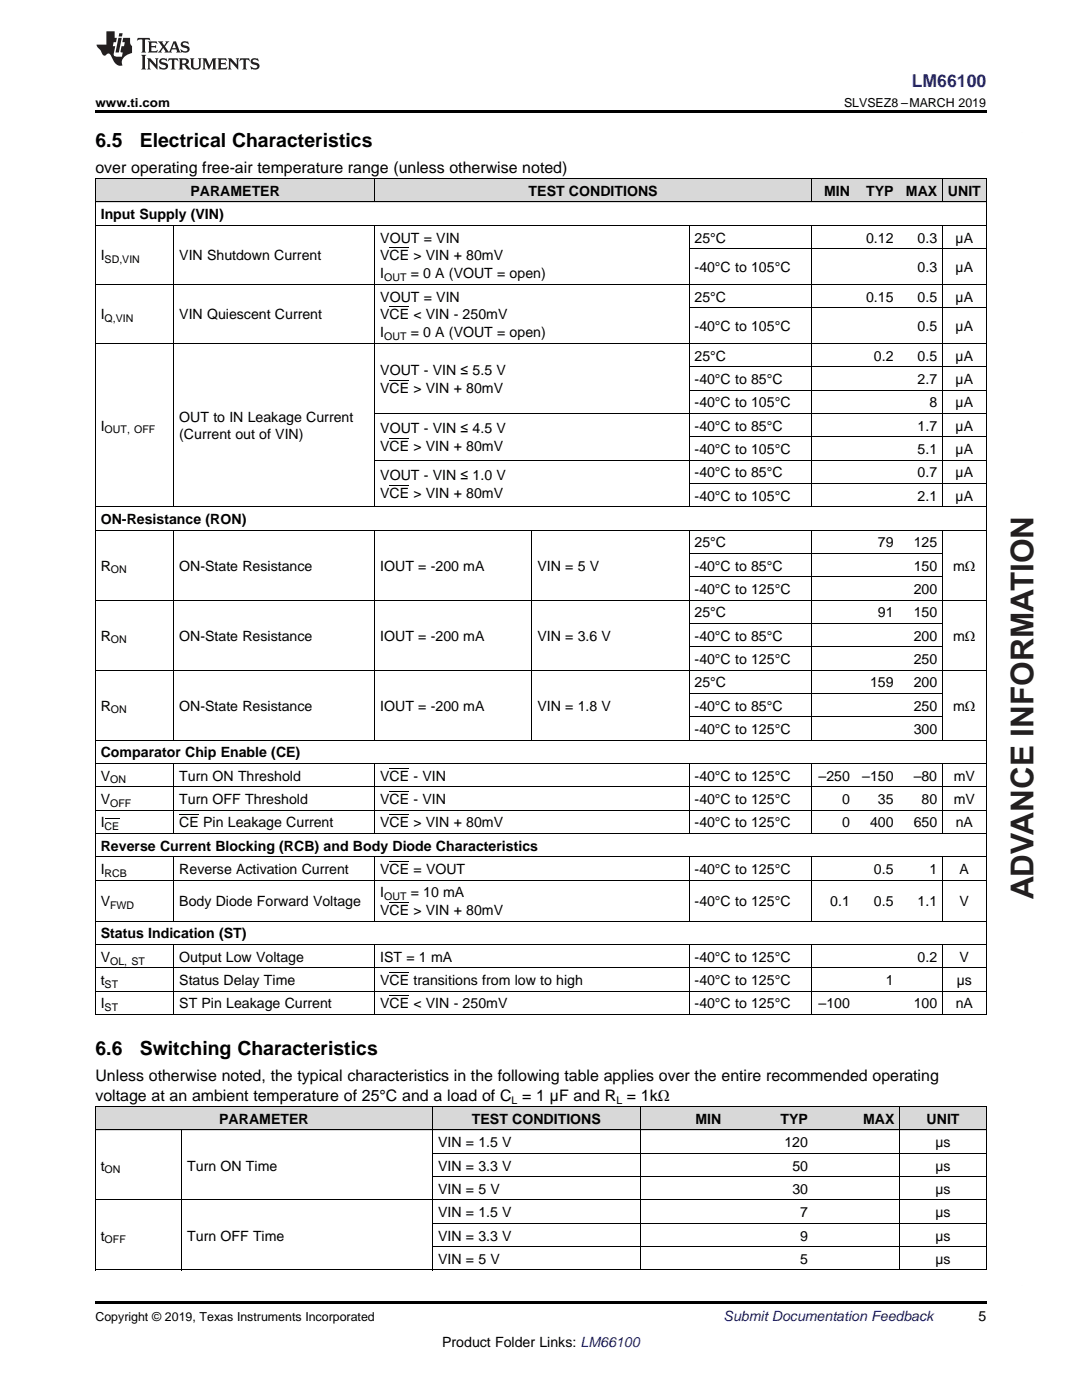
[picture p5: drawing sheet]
<svg xmlns="http://www.w3.org/2000/svg" width="216mm" height="279mm" viewBox="0 0 216 279" stroke-linecap="round" stroke-linejoin="round" font-family="sans-serif">
<defs><g id="words">
<text font-size="6.3" fill="#231f20" x="206.2" y="179.5" transform="rotate(-90 206.2 179.5)">ADVANCE INFORMATION</text>
<g font-size="3.9">
<text x="19" y="29.3">6.5</text>
<text x="27.9" y="29.3">Electrical Characteristics</text>
<text x="19" y="210.6">6.6</text>
<text x="27.9" y="210.6">Switching Characteristics</text>
</g>
<text font-size="3.5" fill="#00f" x="181.9" y="17.3">LM66100</text>
<g font-size="3.2">
<text x="19" y="34.4">over operating free-air temperature range (unless otherwise noted)</text>
<text x="19" y="215.8">Unless otherwise noted, the typical characteristics in the following table applies over the entire recommended operating</text>
<text x="19" y="219.6">voltage at an ambient temperature of 25°C and a load of C = 1 µF and R = 1kΩ</text>
</g>
<g font-size="2.8">
<text x="38" y="39.1">PARAMETER</text>
<text x="105.5" y="39.1">TEST CONDITIONS</text>
<text x="164.4" y="39.1">MIN</text>
<text x="172.8" y="39.1">TYP</text>
<text x="180.8" y="39.1">MAX</text>
<text x="189.2" y="39.1">UNIT</text>
<text x="20.1" y="43.7">Input Supply (VIN)</text>
<text x="20.1" y="52">I</text>
<text x="35.8" y="52">VIN Shutdown Current</text>
<text x="75.9" y="48.4">VOUT = VIN</text>
<text x="75.9" y="52">VCE &gt; VIN + 80mV</text>
<text x="138.6" y="48.4">25°C</text>
<text x="172.8" y="48.4">0.12</text>
<text x="183.1" y="48.4">0.3</text>
<text x="190.7" y="48.4">µA</text>
<text x="75.9" y="55.5">I</text>
<text x="82" y="55.5">= 0 A (VOUT = open)</text>
<text x="138.6" y="54.3">-40°C to 105°C</text>
<text x="183.1" y="54.3">0.3</text>
<text x="190.7" y="54.3">µA</text>
<text x="20.1" y="63.7">I</text>
<text x="35.8" y="63.7">VIN Quiescent Current</text>
<text x="75.9" y="60.2">VOUT = VIN</text>
<text x="75.9" y="63.7">VCE &lt; VIN - 250mV</text>
<text x="138.6" y="60.2">25°C</text>
<text x="172.8" y="60.2">0.15</text>
<text x="183.1" y="60.2">0.5</text>
<text x="190.7" y="60.2">µA</text>
<text x="75.9" y="67.3">I</text>
<text x="82" y="67.3">= 0 A (VOUT = open)</text>
<text x="138.6" y="66.1">-40°C to 105°C</text>
<text x="138.6" y="72">25°C</text>
<text x="174.4" y="72">0.2</text>
<text x="183.1" y="66.1">0.5</text>
<text x="183.1" y="72">0.5</text>
<text x="190.7" y="66.1">µA</text>
<text x="190.7" y="72">µA</text>
<text x="75.9" y="74.8">VOUT - VIN ≤ 5.5 V</text>
<text x="138.6" y="76.6">-40°C to 85°C</text>
<text x="183.1" y="76.6">2.7</text>
<text x="190.7" y="76.6">µA</text>
<text x="75.9" y="78.4">VCE &gt; VIN + 80mV</text>
<text x="138.6" y="81.3">-40°C to 105°C</text>
<text x="185.5" y="81.3">8</text>
<text x="190.7" y="81.3">µA</text>
<text x="20.1" y="85.9">I</text>
<text x="35.8" y="84.1">OUT to IN Leakage Current</text>
<text x="35.8" y="87.7">(Current out of VIN)</text>
<text x="75.9" y="86.5">VOUT - VIN ≤ 4.5 V</text>
<text x="138.6" y="85.9">-40°C to 85°C</text>
<text x="183.1" y="85.9">1.7</text>
<text x="190.7" y="85.9">µA</text>
<text x="75.9" y="90">VCE &gt; VIN + 80mV</text>
<text x="75.9" y="95.8">VOUT - VIN ≤ 1.0 V</text>
<text x="138.6" y="90.6">-40°C to 105°C</text>
<text x="138.6" y="95.2">-40°C to 85°C</text>
<text x="183.1" y="90.6">5.1</text>
<text x="183.1" y="95.2">0.7</text>
<text x="190.7" y="90.6">µA</text>
<text x="190.7" y="95.2">µA</text>
<text x="75.9" y="99.3">VCE &gt; VIN + 80mV</text>
<text x="138.6" y="99.9">-40°C to 105°C</text>
<text x="183.1" y="99.9">2.1</text>
<text x="190.7" y="99.9">µA</text>
<text x="20.1" y="104.6">ON-Resistance (RON)</text>
<text x="20.1" y="113.9">R</text>
<text x="35.8" y="113.9">ON-State Resistance</text>
<text x="75.9" y="113.9">IOUT = -200 mA</text>
<text x="107.2" y="113.9">VIN = 5 V</text>
<text x="138.6" y="109.2">25°C</text>
<text x="138.6" y="113.9">-40°C to 85°C</text>
<text x="175.2" y="109.2">79</text>
<text x="182.3" y="109.2">125</text>
<text x="182.3" y="113.9">150</text>
<text x="190.2" y="113.9">mΩ</text>
<text x="138.6" y="118.5">-40°C to 125°C</text>
<text x="182.3" y="118.5">200</text>
<text x="138.6" y="123.2">25°C</text>
<text x="175.2" y="123.2">91</text>
<text x="182.3" y="123.2">150</text>
<text x="20.1" y="127.8">R</text>
<text x="35.8" y="127.8">ON-State Resistance</text>
<text x="75.9" y="127.8">IOUT = -200 mA</text>
<text x="107.2" y="127.8">VIN = 3.6 V</text>
<text x="138.6" y="127.8">-40°C to 85°C</text>
<text x="182.3" y="127.8">200</text>
<text x="190.2" y="127.8">mΩ</text>
<text x="138.6" y="132.5">-40°C to 125°C</text>
<text x="138.6" y="137.2">25°C</text>
<text x="173.6" y="137.2">159</text>
<text x="182.3" y="132.5">250</text>
<text x="182.3" y="137.2">200</text>
<text x="20.1" y="141.8">R</text>
<text x="35.8" y="141.8">ON-State Resistance</text>
<text x="75.9" y="141.8">IOUT = -200 mA</text>
<text x="107.2" y="141.8">VIN = 1.8 V</text>
<text x="138.6" y="141.8">-40°C to 85°C</text>
<text x="182.3" y="141.8">250</text>
<text x="190.2" y="141.8">mΩ</text>
<text x="138.6" y="146.5">-40°C to 125°C</text>
<text x="182.3" y="146.5">300</text>
<text x="20.1" y="151.1">Comparator Chip Enable (CE)</text>
<text x="20.1" y="155.8">V</text>
<text x="35.8" y="155.8">Turn ON Threshold</text>
<text x="75.9" y="155.8">VCE - VIN</text>
<text x="138.6" y="155.8">-40°C to 125°C</text>
<text x="163.3" y="155.8">–250</text>
<text x="172" y="155.8">–150</text>
<text x="182.3" y="155.8">–80</text>
<text x="190.3" y="155.8">mV</text>
<text x="20.1" y="160.4">V</text>
<text x="35.8" y="160.4">Turn OFF Threshold</text>
<text x="75.9" y="160.4">VCE - VIN</text>
<text x="138.6" y="160.4">-40°C to 125°C</text>
<text x="168" y="160.4">0</text>
<text x="175.2" y="160.4">35</text>
<text x="183.9" y="160.4">80</text>
<text x="190.3" y="160.4">mV</text>
<text x="20.1" y="165.1">I</text>
<text x="35.8" y="165.1">CE Pin Leakage Current</text>
<text x="75.9" y="165.1">VCE &gt; VIN + 80mV</text>
<text x="138.6" y="165.1">-40°C to 125°C</text>
<text x="168" y="165.1">0</text>
<text x="173.6" y="165.1">400</text>
<text x="182.3" y="165.1">650</text>
<text x="190.7" y="165.1">nA</text>
<text x="20.1" y="169.8">Reverse Current Blocking (RCB) and Body Diode Characteristics</text>
<text x="20.1" y="174.4">I</text>
<text x="35.8" y="174.4">Reverse Activation Current</text>
<text x="75.9" y="174.4">VCE = VOUT</text>
<text x="75.9" y="179.1">I</text>
<text x="82" y="179.1">= 10 mA</text>
<text x="138.6" y="174.4">-40°C to 125°C</text>
<text x="174.4" y="174.4">0.5</text>
<text x="185.5" y="174.4">1</text>
<text x="191.5" y="174.4">A</text>
<text x="20.1" y="180.8">V</text>
<text x="35.8" y="180.8">Body Diode Forward Voltage</text>
<text x="75.9" y="182.6">VCE &gt; VIN + 80mV</text>
<text x="138.6" y="180.8">-40°C to 125°C</text>
<text x="165.7" y="180.8">0.1</text>
<text x="174.4" y="180.8">0.5</text>
<text x="183.1" y="180.8">1.1</text>
<text x="191.5" y="180.8">V</text>
<text x="20.1" y="187.3">Status Indication (ST)</text>
<text x="20.1" y="191.9">V</text>
<text x="35.8" y="191.9">Output Low Voltage</text>
<text x="75.9" y="191.9">IST = 1 mA</text>
<text x="138.6" y="191.9">-40°C to 125°C</text>
<text x="183.1" y="191.9">0.2</text>
<text x="191.5" y="191.9">V</text>
<text x="20.1" y="196.6">t</text>
<text x="35.8" y="196.6">Status Delay Time</text>
<text x="75.9" y="196.6">VCE transitions from low to high</text>
<text x="138.6" y="196.6">-40°C to 125°C</text>
<text x="176.7" y="196.6">1</text>
<text x="190.9" y="196.6">µs</text>
<text x="20.1" y="201.3">I</text>
<text x="35.8" y="201.3">ST Pin Leakage Current</text>
<text x="75.9" y="201.3">VCE &lt; VIN - 250mV</text>
<text x="138.6" y="201.3">-40°C to 125°C</text>
<text x="163.3" y="201.3">–100</text>
<text x="182.3" y="201.3">100</text>
<text x="190.7" y="201.3">nA</text>
<text x="43.7" y="224.3">PARAMETER</text>
<text x="94.2" y="224.3">TEST CONDITIONS</text>
<text x="138.8" y="224.3">MIN</text>
<text x="155.8" y="224.3">TYP</text>
<text x="172.2" y="224.3">MAX</text>
<text x="184.9" y="224.3">UNIT</text>
<text x="20.1" y="233.6">t</text>
<text x="37.4" y="233.6">Turn ON Time</text>
<text x="87.4" y="229">VIN = 1.5 V</text>
<text x="87.4" y="233.6">VIN = 3.3 V</text>
<text x="156.5" y="229">120</text>
<text x="158.1" y="233.6">50</text>
<text x="186.7" y="229">µs</text>
<text x="186.7" y="233.6">µs</text>
<text x="87.4" y="238.3">VIN = 5 V</text>
<text x="158.1" y="238.3">30</text>
<text x="186.7" y="238.3">µs</text>
<text x="87.4" y="242.9">VIN = 1.5 V</text>
<text x="159.7" y="242.9">7</text>
<text x="186.7" y="242.9">µs</text>
<text x="20.1" y="247.6">t</text>
<text x="37.4" y="247.6">Turn OFF Time</text>
<text x="87.4" y="247.6">VIN = 3.3 V</text>
<text x="159.7" y="247.6">9</text>
<text x="186.7" y="247.6">µs</text>
<text x="87.4" y="252.2">VIN = 5 V</text>
<text x="159.7" y="252.2">5</text>
<text x="186.7" y="252.2">µs</text>
<text x="195.3" y="263.6">5</text>
<text x="88.2" y="268.9">Product Folder Links: LM66100</text>
</g>
<text font-size="2.8" fill="#0000c8" x="144.4" y="263.6">Submit Documentation Feedback</text>
<g font-size="2.5">
<text x="19" y="21.4">www.ti.com</text>
<text x="168.4" y="21.4">SLVSEZ8 –MARCH 2019</text>
<text x="19" y="263.6">Copyright © 2019, Texas Instruments Incorporated</text>
</g>
<g font-size="2.1">
<text x="20.9" y="52.5">SD,VIN</text>
<text x="76.7" y="56.1">OUT</text>
<text x="20.9" y="64.3">Q,VIN</text>
<text x="76.7" y="67.9">OUT</text>
<text x="20.9" y="86.5">OUT, OFF</text>
<text x="22.1" y="114.4">ON</text>
<text x="22.1" y="128.4">ON</text>
<text x="22.1" y="142.4">ON</text>
<text x="22" y="156.4">ON</text>
<text x="22" y="161">OFF</text>
<text x="20.9" y="165.7">CE</text>
<text x="20.9" y="175">RCB</text>
<text x="76.7" y="179.6">OUT</text>
<text x="22" y="181.4">FWD</text>
<text x="20.9" y="197.2">ST</text>
<text x="22" y="192.5">OL, ST</text>
<text x="20.9" y="201.8">ST</text>
<text x="102.1" y="220.3">L</text>
<text x="123" y="220.3">L</text>
<text x="20.9" y="234.2">ON</text>
<text x="20.9" y="248.1">OFF</text>
</g>
</g></defs>
<g fill="#d8d8d8">
<path d="M19 220.9h17.3v4.7h-17.3z"/>
<path d="M36.3 220.9h50.1v4.7h-50.1z"/>
<path d="M86.4 220.9h41.4v4.7h-41.4z"/>
<path d="M127.8 220.9h17.3v4.7h-17.3z"/>
<path d="M145.1 220.9h17.2v4.7h-17.2z"/>
<path d="M162.3 220.9h17.3v4.7h-17.3z"/>
<path d="M179.6 220.9h17.2v4.7h-17.2z"/>
<path d="M19 35.7h15.7v4.7h-15.7z"/>
<path d="M34.7 35.7h40.1v4.7h-40.1z"/>
<path d="M74.8 35.7h31.4v4.7h-31.4z"/>
<path d="M106.2 35.7h31.3v4.7h-31.3z"/>
<path d="M137.5 35.7h24.5v4.7h-24.5z"/>
<path d="M162 35.7h8.7v4.7h-8.7z"/>
<path d="M170.7 35.7h8.7v4.7h-8.7z"/>
<path d="M179.4 35.7h8.7v4.7h-8.7z"/>
<path d="M188.1 35.7h8.7v4.7h-8.7z"/>
</g>
<path d="M19 22h177.8v.5h-177.8zM19 259.7h177.8v.5h-177.8z" fill="#000"/>
<path d="M203.9 26.4h.1M203.9 256.5h.1" fill="none" stroke="#231f20" stroke-width=".2"/>
<g fill="none" stroke="#000" stroke-width=".2">
<path d="M19 35.6h177.8M19.1 35.7v166.8M74.8 35.7v4.7M161.9 35.7v4.7M188 35.7v4.7M196.8 35.7v166.8M19 56.7h177.8M19 45h177.8M19 40.3h177.8M34.7 45v56.2M74.8 45v56.2M137.5 45v56.2"/>
<path d="M137.5 49.6h59.3M161.9 45v56.2M188 45v56.2M19 68.5h177.8M137.5 77.8h59.3M137.5 73.2h59.3M137.5 61.4h59.3M74.8 91.8h122M74.8 82.5h122M137.5 96.5h59.3M137.5 87.2h59.3M19 119.8h177.8"/>
<path d="M19 105.8h177.8M19 101.1h177.8M34.7 105.8v41.9M74.8 105.8v41.9M106.1 105.8v41.9M137.5 105.8v41.9M137.5 115.1h50.6M137.5 110.4h50.6M161.9 105.8v41.9M188 105.8v41.9M19 133.7h177.8M137.5 138.4h50.6"/>
<path d="M137.5 129.1h50.6M137.5 124.4h50.6M19 157h177.8M19 152.3h177.8M19 147.7h177.8M34.7 152.4v14M74.8 152.4v14M137.5 152.4v14M137.5 143h50.6M161.9 152.4v14M188 152.4v14M19 175.6h177.8"/>
<path d="M19 171h177.8M19 166.3h177.8M19 161.7h177.8M34.7 171v12.9M74.8 171v12.9M137.5 171v12.9M161.9 171v12.9M188 171v12.9M19 197.8h177.8M19 193.2h177.8M19 188.5h177.8M19 183.9h177.8"/>
<path d="M34.7 188.6v13.9M74.8 188.6v13.9M137.5 188.6v13.9M161.9 188.6v13.9M188 188.6v13.9M19 202.5h177.8M19 239.5h177.8M19 225.5h177.8M19 220.9h177.8M19.1 220.9v32.6M36.2 225.5v28M86.3 220.9v32.6"/>
<path d="M86.4 234.8h110.4M86.4 230.2h110.4M127.7 220.9v32.6M179.5 220.9v32.6M196.8 220.9v32.6M19 253.5h177.8M86.4 248.8h110.4M86.4 244.1h110.4"/>
</g>
<g fill="#231f20">
<path d="M27.5 7.6l-.1 .5 .4-.2h.6v.1v2.1l-.2 .4h1l-.3-.4v-2.1l.1-.1h.5l.5 .2-.2-.5zM29.5 8.3l.2 .3v1.5l-.2 .4h1.8l.2-.6a1.04 1.04 0 0 1-1.3 .2v-.7h.6l.3 .2v-.6l-.3 .2h-.6v-.6l.8-.1 .4 .3-.2-.5zM31.5 8.3l.9 1.1-.9 1.1h.8l-.2-.2 .5-.7 .4 .7-.2 .2h1.5l-.1-.2 .1-.4h.9l.1 .4-.2 .2h1l-.3-.3-.7-1.9h-.5l-.9 2-.8-1 .9-1h-.8l.1 .3-.3 .5-.4-.6 .2-.2zM34.7 8.6l.4 1h-.7zM36.3 8.4a.63 .63 0 0 0-.2 .7 .63 .63 0 0 0 .6 .4l.6 .2 .1 .2a.75 .75 0 0 1-.7 .4 .75 .75 0 0 1-.6-.5l.1 .7 .1-.1a1.11 1.11 0 0 0 1.5-.6 1.13 1.13 0 0 0-1.2-.8l-.1-.4a1.04 1.04 0 0 1 1.2 .2l-.2-.5-.1 .1-.5-.2zM28.2 10.9l.2 .4v2.2l-.2 .4h1l-.3-.4v-2.2l.3-.4zM29.3 11.6l.3 .4v1.5l-.3 .4h.8l-.2-.4v-1.3l1.5 1.7v-1.9l.2-.4h-.7l.2 .4v.9l-1.1-1.3zM32 11.8a.62 .62 0 0 0-.2 .7 .62 .62 0 0 0 .6 .4l.6 .1 .1 .3a.76 .76 0 0 1-.7 .3 .76 .76 0 0 1-.6-.4l.1 .7 .1-.1a1.11 1.11 0 0 0 1.5-.6 1.13 1.13 0 0 0-1.2-.8l-.1-.4a1.04 1.04 0 0 1 1.2 .2l-.2-.6-.1 .1-.5-.1zM33.7 11.6l-.2 .6a.61 .61 0 0 1 .8-.3v1.6l-.2 .4h.9l-.2-.4v-1.6a.63 .63 0 0 1 .8 .3l-.2-.6zM35.6 11.6l.3 .4v1.5l-.3 .4h1l-.2-.2v-.8l.5 .2a.76 .76 0 0 0 1.2 .7l-1-1a.58 .58 0 0 0 .6-.5 .58 .58 0 0 0-.5-.6zM36.4 11.9h.1a.45 .45 0 0 1 .5 .1 .45 .45 0 0 1 .1 .5l-.7 .2zM37.9 11.6l.2 .2a2.17 2.17 0 0 0 .3 1.9 .99 .99 0 0 0 1.6-.6v-1.1l.2-.4h-.7l.2 .2a1.92 1.92 0 0 1-.2 1.8 .6 .6 0 0 1-.9-.5v-1.1l.2-.4zM40.4 11.6l.2 .4v1.5l-.2 .4h.7l-.2-.4v-1.4l.8 1.8 .8-1.8v1.4l-.2 .4h.9l-.2-.4v-1.5l.2-.4h-.8l-.6 1.5-.6-1.5zM43.4 11.6l.2 .4v1.5l-.2 .4h1.8l.2-.6a1.04 1.04 0 0 1-1.3 .1v-.6h.5l.4 .2v-.6l-.4 .2h-.5v-.7h.8l.3 .3-.1-.6zM45.5 11.6l.2 .4v1.5l-.2 .4h.7l-.2-.4v-1.3l1.5 1.7v-1.9l.2-.4h-.7l.2 .4v.9l-1.1-1.3zM47.9 11.6l-.1 .6a.61 .61 0 0 1 .8-.3v1.6l-.3 .4h1l-.3-.4 .1-1.6a.63 .63 0 0 1 .7 .3l-.1-.6zM50.2 11.8a.62 .62 0 0 0-.2 .7 .62 .62 0 0 0 .6 .4l.6 .1 .2 .3a.76 .76 0 0 1-.8 .3 .76 .76 0 0 1-.6-.4l.1 .7 .2-.1a1.11 1.11 0 0 0 1.5-.6 1.13 1.13 0 0 0-1.3-.8l-.1-.4a1.04 1.04 0 0 1 1.2 .2l-.1-.6-.2 .1-.5-.1z"/>
<path d="M21.2 6.3v2.6h-1.9l.1 .4 .7 .9a.91 .91 0 0 0 1 .8 .56 .56 0 0 1 .5-.3 .56 .56 0 0 1 .5 .3l.4 .8a1.53 1.53 0 0 0 1.9 1.2 1.54 1.54 0 0 1 1-2.1l.9-.3v-1.4a1.52 1.52 0 0 1-.3-1.6h-1.4l-.2 .8h.5l-.2 .8h-.4l-.2 1v.2l.4 .1-.2 .8a1.93 1.93 0 0 1-1.6-.3l.3-1.8h-.5l.2-.8h.4l.2-.8h-.4v-1.3zM23.6 7.6l-.6 2.9h.7l.6-2.9zM23.8 6.6l-.1 .7h.6l.2-.7z"/>
</g>
<g fill="none" stroke="#000" stroke-width=".2">
<path d="M77.8 49.5h3.9M77.8 75.9h3.9M77.8 61.3h3.9M77.8 96.9h3.9M77.8 87.5h3.9M77.8 158h3.9M77.8 153.3h3.9M20.9 163.3h2.9M35.8 162.6h3.9M77.8 171.9h3.9M77.8 162.6h3.9M77.8 198.8h3.9"/>
<path d="M77.8 194.1h3.9M77.8 180.1h3.9"/>
</g>
<use href="#words"/>
</svg>
